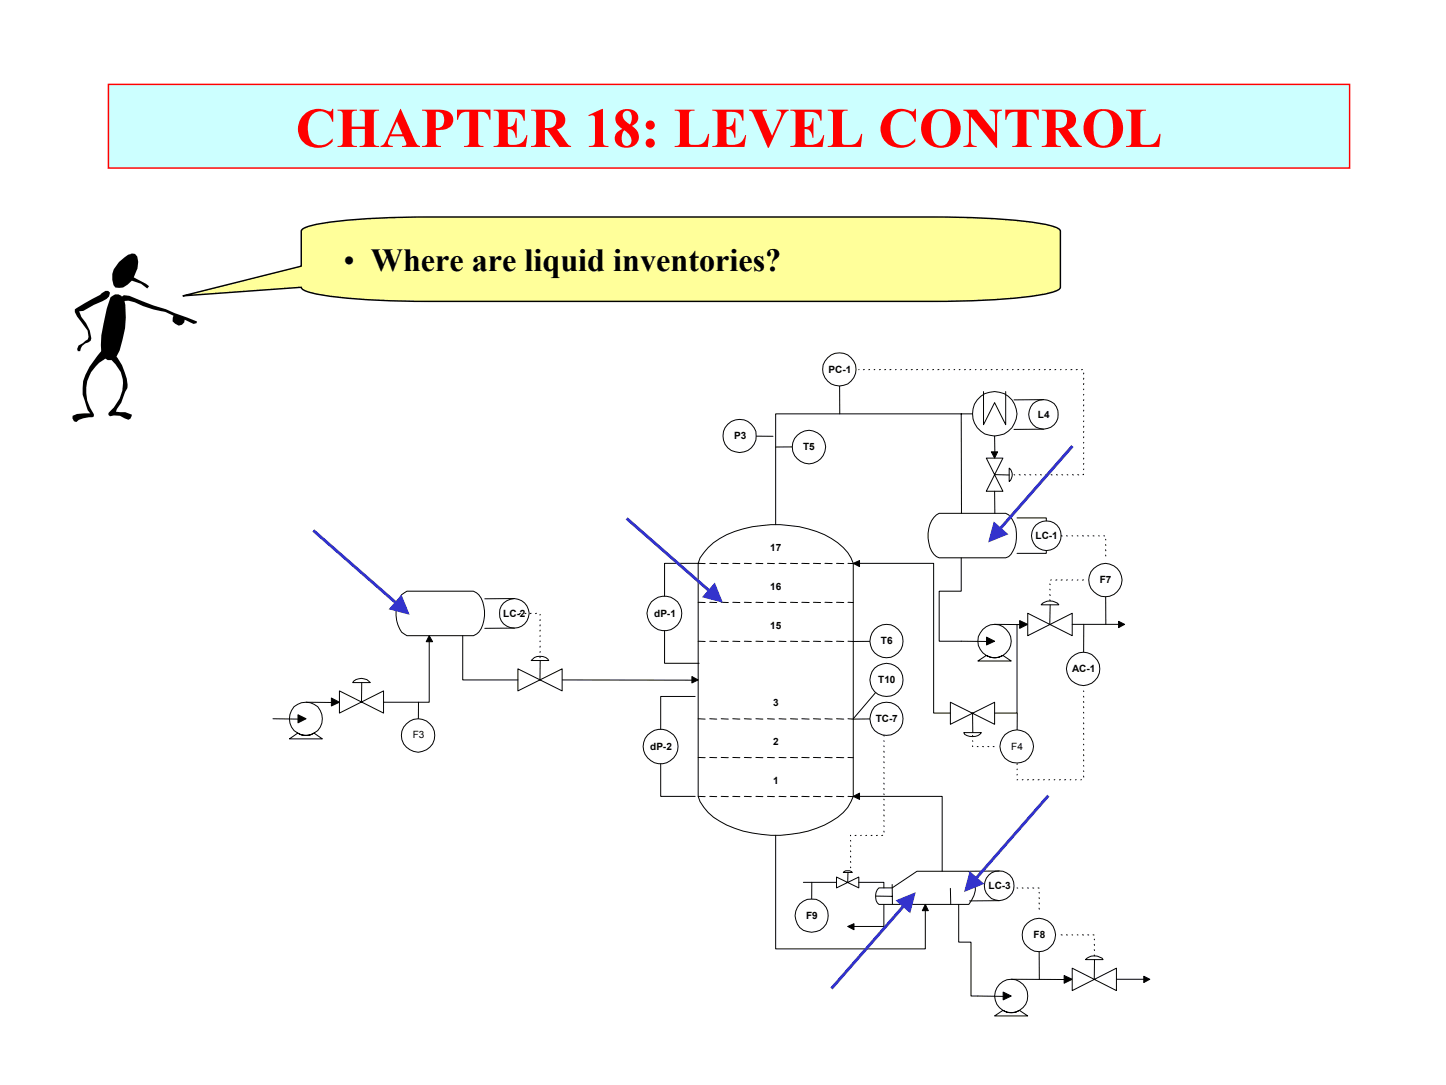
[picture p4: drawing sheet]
<svg xmlns="http://www.w3.org/2000/svg" width="254mm" height="190mm" viewBox="0 0 254 190" stroke-linecap="round" stroke-linejoin="round" font-family="sans-serif">
<defs><g id="words">
<text font-size="9.9" fill="#f00" x="51.9" y="25.8">CHAPTER 18: LEVEL CONTROL</text>
<text font-size="5.7" x="60.3" y="47.6">• Where are liquid inventories?</text>
<g font-size="1.8">
<text x="145.5" y="65.4">PC-1</text>
<text x="128.9" y="77.1">P3</text>
<text x="182.3" y="73.3">L4</text>
<text x="141.1" y="79">T5</text>
<text x="181.9" y="94.6">LC-1</text>
<text x="135.3" y="96.8">17</text>
<text x="135.3" y="103.6">16</text>
<text x="193.2" y="102.4">F7</text>
<text x="88.4" y="108.2">LC-2</text>
<text x="114.9" y="108.2">dP-1</text>
<text x="135.3" y="110.4">15</text>
<text x="154.7" y="113.2">T6</text>
<text x="154.3" y="120">T10</text>
<text x="188.3" y="118">AC-1</text>
<text x="135.8" y="124">3</text>
<text x="72.5" y="129.6">F3</text>
<text x="114.2" y="131.6">dP-2</text>
<text x="135.8" y="130.8">2</text>
<text x="153.8" y="126.7">TC-7</text>
<text x="177.6" y="131.6">F4</text>
<text x="135.8" y="137.7">1</text>
<text x="141.6" y="161.4">F9</text>
<text x="173.7" y="156.1">LC-3</text>
<text x="181.5" y="164.7">F8</text>
</g>
</g></defs>
<path d="M19 14.8h218.1v14.7h-218.1z" fill-rule="evenodd" fill="#cff" stroke="#f00" stroke-width=".25"/>
<g fill="#000">
<path d="M13.1 54.3l4.5-2.5 .9-.7h.5l.3 .3-.1 .6-.5 .5-4.1 2.1-.7 .1 .4 .9 .8 1.1 .7 1.3 .2 1.4-.1 .4-.4 .3a1.67 1.67 0 0 0-1.4 1.6h-.4l-.2-.4 .3-.6 1.6-1.1 .2-.4-.2-1.2-1.9-2.4-.4-.8z" fill-rule="evenodd"/>
<path d="M19.4 52.2a1.36 1.36 0 0 1 1.9-.3l.5 .7a15.8 15.8 0 0 1-1.4 10.1l-.8 .5h-.7l-.8-.5-.3-.7-.1-1.4a32.7 32.7 0 0 1 1.7-8.4z" fill-rule="evenodd"/>
<path d="M21.5 51.8l1.2 .1 4.2 1.7 2.2 .7 5.5 2.2-.1 .2-.5 .2-1.6-.8v.5l-.4 .4-.6 .2-.6-.4-.5-.4 .2-1-1.5-.6a17.1 17.1 0 0 1-5.4-1.7l-1-.3-1.1 .1-.2-.7 .5-.4h.2z" fill-rule="evenodd"/>
<path d="M20.9 46l1.6-1.3 .7-.1-.3-.1 .8 .1 .4 .4a4.6 4.6 0 0 1-.6 3.7l2.1 1.1 .6 .4-.3 .5-1.1-.9-1.6-.5-.8 .7-.8 .5h-1.3a3.4 3.4 0 0 1 .6-4.5z" fill-rule="evenodd"/>
<path d="M18 61.4l.5 .1 .3 .5v.7l-.5 .4a6.4 6.4 0 0 0-1.8 9.6v.4l-.3 .2a4 4 0 0 0-2.8 .8l-.4-.1-.3-.6 .1-.4 .7-.3 2.4-.1-.5-.6-.5-1.7a6.5 6.5 0 0 1 1.4-6.7z" fill-rule="evenodd"/>
<path d="M19.5 62.2h.5a8.8 8.8 0 0 1 2.4 5.9l-.4 .7-.7 1.9-.8 1.1-.1 .5 1.6 .1 1.2 .4-.3 .7-.4 .2-1.4-.7-1.1-.1-.7 .2-.3-.2v-.4a6.5 6.5 0 0 0 2.2-7.2l-1.9-2.5z" fill-rule="evenodd"/>
</g>
<path d="M32.2 51.9l20.7-5.2v-6.1a2.41 2.41 0 0 1 2-1 101.8 101.8 0 0 1 20.2-1.5h88.9a109.6 109.6 0 0 1 20.3 1.5 2.41 2.41 0 0 1 2 1v9.8a2.41 2.41 0 0 1-2 1.1 101.8 101.8 0 0 1-20.3 1.4h-88.9a109.6 109.6 0 0 1-20.2-1.4 2.41 2.41 0 0 1-2-1.1z" fill-rule="evenodd" fill="#ffff9a" stroke="#000" stroke-width=".25"/>
<path d="M124.4 96.1a14.7 14.7 0 0 1 9.4-3.8 19.2 19.2 0 0 1 13.4 3 7.1 7.1 0 0 1 2.7 3.6v40.9a7.4 7.4 0 0 1-3.9 4.4 20.5 20.5 0 0 1-19.6 0 7.9 7.9 0 0 1-3.8-4.4v-40.9l.4-1z" fill-rule="evenodd" fill="#fff" stroke="#000" stroke-width=".18"/>
<g fill="none" stroke="#000" stroke-width=".18">
<path d="M122.6 98.9l1.3 .1M124.7 98.9l1.2 .1M126.7 98.9l1.2 .1M128.7 98.9l1.3 .1M130.7 98.9l1.3 .1M132.8 98.9l1.2 .1M134.8 98.9l1.2 .1M136.8 98.9l1.3 .1M138.9 98.9l1.2 .1M140.8 98.9l1.3 .1M142.9 98.9l1.2 .1M144.9 98.9l1.3 .1"/>
<path d="M146.9 98.9l1.3 .1M148.9 98.9l1 .1M122.6 112.6h1.3M122.6 105.7l1.3 .1M124.7 112.6h1.2M124.7 105.7l1.2 .1M126.7 112.6h1.2M126.7 105.7l1.2 .1M128.7 112.6h1.3M128.7 105.7l1.3 .1M130.7 112.6h1.3M130.7 105.7l1.3 .1"/>
<path d="M132.8 112.6h1.2M132.8 105.7l1.2 .1M134.8 112.6h1.2M134.8 105.7l1.2 .1M136.8 112.6h1.3M136.8 105.7l1.3 .1M138.9 112.6h1.2M138.9 105.7l1.2 .1M140.8 112.6h1.3M140.8 105.7l1.3 .1M142.9 112.6h1.2M142.9 105.7l1.2 .1"/>
<path d="M144.9 112.6h1.3M144.9 105.7l1.3 .1M146.9 112.6h1.3M146.9 105.7l1.3 .1M148.9 112.6h1M148.9 105.7l1 .1M122.6 139.8l1.3 .1M122.6 133h1.3M122.6 126.2l1.3 .1M124.7 139.8l1.2 .1M124.7 133h1.2M124.7 126.2l1.2 .1"/>
<path d="M126.7 139.8l1.2 .1M126.7 133h1.2M126.7 126.2l1.2 .1M128.7 139.8l1.3 .1M128.7 133h1.3M128.7 126.2l1.3 .1M130.7 139.8l1.3 .1M130.7 133h1.3M130.7 126.2l1.3 .1M132.8 139.8l1.2 .1M132.8 133h1.2M132.8 126.2l1.2 .1"/>
<path d="M134.8 139.8l1.2 .1M134.8 133h1.2M134.8 126.2l1.2 .1M136.8 139.8l1.3 .1M136.8 133h1.3M136.8 126.2l1.3 .1M138.9 139.8l1.2 .1M138.9 133h1.2M138.9 126.2l1.2 .1M140.8 139.8l1.3 .1M140.8 133h1.3M140.8 126.2l1.3 .1"/>
<path d="M142.9 139.8l1.2 .1M142.9 133h1.2M142.9 126.2l1.2 .1M144.9 139.8l1.3 .1M144.9 133h1.3M144.9 126.2l1.3 .1M146.9 139.8l1.3 .1M146.9 133h1.3M146.9 126.2l1.3 .1M148.9 139.8l1 .1M148.9 133h1M148.9 126.2l1 .1"/>
</g>
<path d="M70.5 104.4l1-.6h11.7a2.95 2.95 0 0 1 1.8 2.6 5.8 5.8 0 0 1-.9 4.6l-.9 .6h-11.7a2.5 2.5 0 0 1-1.6-1.9 6 6 0 0 1 .6-5.3z" fill-rule="evenodd" fill="#fff" stroke="#000" stroke-width=".18"/>
<path d="M98.7 119.4h23" fill="none" stroke="#000" stroke-width=".18"/>
<path d="M121.5 118.8l1.1 .6-1.1 .5z" fill-rule="evenodd" fill="#000" stroke="#000" stroke-width=".18"/>
<path d="M50.8 126.2a2.9 2.9 0 0 1 5.8 0 2.9 2.9 0 0 1-5.8 0zM50.8 129.7h5.8l-1.4-1a2.63 2.63 0 0 1-2.9 0z" fill-rule="evenodd" fill="#fff" stroke="#000" stroke-width=".18"/>
<path d="M47.9 126.2l4.6 .1M53.8 123.3h4.5" fill="none" stroke="#000" stroke-width=".18"/>
<g fill="#000" stroke="#000" stroke-width=".18">
<path d="M52.3 125.5l1.5 .7-1.5 .7z" fill-rule="evenodd"/>
<path d="M58.2 122.6l1.4 .7-1.4 .7z" fill-rule="evenodd"/>
</g>
<g fill="#fff" stroke="#000" stroke-width=".18">
<path d="M59.6 121.3l7.8 3.9v-3.9l-7.8 3.9z" fill-rule="evenodd"/>
<path d="M62.1 119.6a2.07 2.07 0 0 1 2.9 .2h-3z" fill-rule="evenodd"/>
</g>
<path d="M63.5 119.8v3.5M75.4 112.5v10.8h-8" fill="none" stroke="#000" stroke-width=".18"/>
<path d="M75.4 111.6l.6 1.1h-1.1z" fill-rule="evenodd" fill="#000" stroke="#000" stroke-width=".18"/>
<circle cx="174.7" cy="72.6" r="3.9" fill="#fff" stroke="#000" stroke-width=".18"/>
<path d="M172.8 68.7v5.9l1.9-3.9 2 3.9v-5.9" fill="none" stroke="#000" stroke-width=".18"/>
<g fill="#fff" stroke="#000" stroke-width=".18">
<path d="M164 90.8l1-.7h11.7a3.4 3.4 0 0 1 1.8 2.7 5.5 5.5 0 0 1-1.3 4.9l-.5 .2h-11.7a2.95 2.95 0 0 1-1.8-2.6 5.4 5.4 0 0 1 .8-4.5z" fill-rule="evenodd"/>
<path d="M171.8 112.6a2.93 2.93 0 0 1 5.8 0 2.93 2.93 0 0 1-5.8 0zM171.8 116.1h5.8l-1.4-1a2.75 2.75 0 0 1-3 0z" fill-rule="evenodd"/>
</g>
<path d="M168.8 97.9v5.9h-3.8v8.8h8.5M174.7 109.6l4.6 .1" fill="none" stroke="#000" stroke-width=".18"/>
<g fill="#000" stroke="#000" stroke-width=".18">
<path d="M173.3 111.9l1.4 .7-1.4 .6z" fill-rule="evenodd"/>
<path d="M179.1 109l1.4 .6-1.4 .7z" fill-rule="evenodd"/>
</g>
<g fill="#fff" stroke="#000" stroke-width=".18">
<path d="M180.5 107.7l7.8 3.9v-3.9l-7.8 3.9z" fill-rule="evenodd"/>
<path d="M183.1 105.9a2.2 2.2 0 0 1 2.9 .3h-3.1z" fill-rule="evenodd"/>
</g>
<path d="M178.6 109.6v15.6h-9.8M184.5 106.2l-.1 3.4M188.3 109.6h8.3" fill="none" stroke="#000" stroke-width=".18"/>
<path d="M196.5 109.1l1 .5-1 .6z" fill-rule="evenodd" fill="#000" stroke="#000" stroke-width=".18"/>
<g fill="#fff" stroke="#000" stroke-width=".18">
<path d="M166.9 123.3v3.9l7.8-3.9v3.9z" fill-rule="evenodd"/>
<path d="M169.3 128.6h3.1a2.16 2.16 0 0 1-2.9 .3z" fill-rule="evenodd"/>
</g>
<path d="M150.9 98.9h13.1v26.3h2.9M170.8 125.2l.1 3.4" fill="none" stroke="#000" stroke-width=".18"/>
<path d="M149.9 98.9l1.1-.5v1.1z" fill-rule="evenodd" fill="#000" stroke="#000" stroke-width=".18"/>
<path d="M154.4 155.9h2.3l4.4-2.9h9.1a4.4 4.4 0 0 1 .9 4.2l-.9 1.6h-15.8a2.08 2.08 0 0 1 0-2.9z" fill-rule="evenodd" fill="#fff" stroke="#000" stroke-width=".18"/>
<path d="M136.2 146.7v19.9h26.3v-6.8M153.8 157.3l2.9 .1M156.7 155.3l.1 3.5M166.9 156l.1 2.8" fill="none" stroke="#000" stroke-width=".18"/>
<path d="M162.5 158.8l.6 1.1h-1.1z" fill-rule="evenodd" fill="#000" stroke="#000" stroke-width=".18"/>
<path d="M174.7 174.9a2.91 2.91 0 0 1 5.8 0 2.91 2.91 0 0 1-5.8 0zM174.7 178.4h5.8l-1.4-1a2.71 2.71 0 0 1-2.9 0z" fill-rule="evenodd" fill="#fff" stroke="#000" stroke-width=".18"/>
<path d="M150.9 139.8h14.6v13.2M168.4 158.8v6.6h2.2v9.5h5.8M177.6 171.9l9.6 .1" fill="none" stroke="#000" stroke-width=".18"/>
<g fill="#000" stroke="#000" stroke-width=".18">
<path d="M149.9 139.8l1.1-.5v1.1z" fill-rule="evenodd"/>
<path d="M176.2 174.2l1.4 .7-1.4 .7z" fill-rule="evenodd"/>
<path d="M186.9 171.3l1.4 .6-1.4 .7z" fill-rule="evenodd"/>
</g>
<g fill="#fff" stroke="#000" stroke-width=".18">
<path d="M188.3 170l7.8 3.9v-3.9l-7.8 3.9z" fill-rule="evenodd"/>
<path d="M190.7 168.5a2.15 2.15 0 0 1 3.1 0z" fill-rule="evenodd"/>
</g>
<path d="M192.3 168.5l-.1 3.4M196.1 171.9h4.9" fill="none" stroke="#000" stroke-width=".18"/>
<path d="M200.9 171.4l1.1 .5-1.1 .6z" fill-rule="evenodd" fill="#000" stroke="#000" stroke-width=".18"/>
<circle cx="183.8" cy="94.1" r="2.59" fill="#fff" stroke="#000" stroke-width=".18"/>
<g fill="none" stroke="#000" stroke-width=".18">
<path d="M178.6 90.9h5.2v.6M183.8 96.7v.5h-5.2M186.4 94.1h.2M187.3 94.1h.2M188.3 94.1h.1M189.2 94.1h.2M190.1 94.1h.2M191.1 94.1h.1M192 94.1h.2M193 94.1h.1M193.9 94.1h.1M194.2 94.7v.1"/>
<path d="M194.2 95.6v.2M194.2 96.5v.2M194.2 97.5v.1"/>
</g>
<circle cx="175.5" cy="155.5" r="2.62" fill="#fff" stroke="#000" stroke-width=".18"/>
<path d="M175.5 152.9l-5.2 .1M175.5 158.1l-5.2 .1" fill="none" stroke="#000" stroke-width=".18"/>
<g fill="#fff" stroke="#000" stroke-width=".18">
<path d="M146.9 154l4 1.9v-1.9l-4 1.9z" fill-rule="evenodd"/>
<path d="M148.3 153a1.13 1.13 0 0 1 1.4 .2h-1.6z" fill-rule="evenodd"/>
</g>
<path d="M148.9 153.2v1.7M150.9 154.9h4.4v1" fill="none" stroke="#000" stroke-width=".18"/>
<g fill="#fff" stroke="#000" stroke-width=".18">
<path d="M91 117.4l7.7 3.9v-3.9l-7.7 3.9z" fill-rule="evenodd"/>
<path d="M93.3 116a1.98 1.98 0 0 1 3.1 0z" fill-rule="evenodd"/>
</g>
<path d="M81.3 111.6v7.8h9.7M94.9 116l-.1 3.4" fill="none" stroke="#000" stroke-width=".18"/>
<circle cx="90.4" cy="107.7" r="2.6" fill="#fff" stroke="#000" stroke-width=".18"/>
<g fill="none" stroke="#000" stroke-width=".18">
<path d="M90.4 105.1h-5.2M90.4 110.3h-5.2M91.4 107.7h-.1M92.4 107.7h-.2M93.3 107.7h-.2M94.2 107.7h-.1M94.9 115.3l-.1 .2M94.9 114.4l-.1 .2M94.9 113.5l-.1 .1M94.9 112.5l-.1 .2M94.9 111.6l-.1 .1M94.9 110.6l-.1 .2"/>
<path d="M94.9 109.7l-.1 .2M94.9 108.8l-.1 .2M94.9 107.9l-.1 .1M155.3 158.8v3.9h-5.5"/>
</g>
<path d="M148.9 162.7l1.1-.5v1z" fill-rule="evenodd" fill="#000" stroke="#000" stroke-width=".18"/>
<circle cx="116.7" cy="107.7" r="3.1" fill="#fff" stroke="#000" stroke-width=".18"/>
<path d="M122.8 98.9h-6.1v5.7M116.7 110.8v5.7h6.1" fill="none" stroke="#000" stroke-width=".18"/>
<circle cx="116" cy="131.1" r="3" fill="#fff" stroke="#000" stroke-width=".18"/>
<path d="M142.1 78.4l-5.9 .1M116.1 134.1v5.7h6M122.1 122.3h-6v5.7" fill="none" stroke="#000" stroke-width=".18"/>
<circle cx="142.1" cy="78.5" r="2.92" fill="#fff" stroke="#000" stroke-width=".18"/>
<path d="M155.7 112.6h-5.8" fill="none" stroke="#000" stroke-width=".18"/>
<circle cx="155.7" cy="112.6" r="2.91" fill="#fff" stroke="#000" stroke-width=".18"/>
<path d="M155.7 126.2l-5.8 .1" fill="none" stroke="#000" stroke-width=".18"/>
<circle cx="155.7" cy="126.2" r="2.91" fill="#fff" stroke="#000" stroke-width=".18"/>
<path d="M190.4 109.6l-.1 7.8" fill="none" stroke="#000" stroke-width=".18"/>
<circle cx="190.3" cy="117.4" r="2.94" fill="#fff" stroke="#000" stroke-width=".18"/>
<g fill="none" stroke="#000" stroke-width=".18">
<path d="M147.5 64.9v7.8M178.7 136l-.1 .1M178.7 135l-.1 .1M178.7 134.1l-.1 .1M178.7 133.1l-.1 .2M178.8 136.9h-.2M179.7 136.9h-.1M180.7 136.9h-.2M181.6 136.9h-.2M182.5 136.9h-.1M183.5 136.9h-.2M184.4 136.9h-.2"/>
<path d="M185.3 136.9h-.1M186.3 136.9h-.2M187.2 136.9h-.2M188.1 136.9h-.1M189 136.9h-.1M190 136.9h-.2M190.3 121.3l.1 .1M190.3 122.2l.1 .2M190.3 123.2l.1 .1M190.3 124.1l.1 .2M190.3 125.1l.1 .1M190.3 126l.1 .1"/>
<path d="M190.3 126.9l.1 .2M190.3 127.8l.1 .2M190.3 128.8l.1 .1M190.3 129.7l.1 .2M190.3 130.7l.1 .1M190.3 131.6l.1 .2M190.3 132.5l.1 .2M190.3 133.4l.1 .2M190.3 134.4l.1 .1M190.3 135.3l.1 .2M190.3 136.2l.1 .2M141.1 154.9h5.8"/>
</g>
<circle cx="147.4" cy="64.9" r="2.94" fill="#fff" stroke="#000" stroke-width=".18"/>
<path d="M129.9 76.6h5.9" fill="none" stroke="#000" stroke-width=".18"/>
<circle cx="129.9" cy="76.5" r="2.93" fill="#fff" stroke="#000" stroke-width=".18"/>
<path d="M73.5 123.3v5.8" fill="none" stroke="#000" stroke-width=".18"/>
<circle cx="73.4" cy="129.1" r="2.93" fill="#fff" stroke="#000" stroke-width=".18"/>
<path d="M178.7 125.2l-.1 5.9" fill="none" stroke="#000" stroke-width=".18"/>
<circle cx="178.6" cy="131.1" r="2.94" fill="#fff" stroke="#000" stroke-width=".18"/>
<path d="M194.2 101.8v7.8M170.8 131l.1 .1M170.8 129.1l.1 .1M170.8 130l.1 .2M171.7 131.1h.1M172.6 131.1h.2M173.5 131.1h.2M174.5 131.1h.1" fill="none" stroke="#000" stroke-width=".18"/>
<circle cx="194.2" cy="101.9" r="2.92" fill="#fff" stroke="#000" stroke-width=".18"/>
<path d="M184.4 102.5l.1 .2M184.4 103.4l.1 .2M184.4 104.4l.1 .2M184.4 105.3l.1 .2M184.7 101.8l-.1 .1M185.7 101.8l-.2 .1M186.6 101.8l-.2 .1M187.5 101.8l-.2 .1M188.4 101.8l-.1 .1M189.4 101.8l-.2 .1M190.3 101.8l-.2 .1M182.5 164.1l.1 7.8" fill="none" stroke="#000" stroke-width=".18"/>
<circle cx="182.5" cy="164.2" r="2.93" fill="#fff" stroke="#000" stroke-width=".18"/>
<g fill="none" stroke="#000" stroke-width=".18">
<path d="M142.6 154.9v5.9M178.6 155.9h.2M179.6 155.9h.1M180.5 155.9h.2M181.4 155.9h.2M182.4 155.9h.1M182.5 156.7l.1 .1M182.5 157.6l.1 .2M182.5 158.5l.1 .2M182.5 159.4l.1 .2M186.4 164.1l.2 .1M187.3 164.1l.2 .1"/>
<path d="M188.3 164.1l.1 .1M189.2 164.1l.2 .1M190.1 164.1l.2 .1M191.1 164.1l.1 .1M192 164.1l.2 .1M192.2 164.9l.1 .1M192.2 165.8l.1 .2M192.2 166.7l.1 .2M192.2 167.7l.1 .1"/>
</g>
<circle cx="142.6" cy="160.8" r="2.93" fill="#fff" stroke="#000" stroke-width=".18"/>
<g fill="none" stroke="#000" stroke-width=".18">
<path d="M155.7 119.4l-5.8 6.8M155.3 129.1v.1M155.3 130v.2M155.3 131v.1M155.3 131.9v.2M155.3 132.8v.2M155.3 133.8v.1M155.3 134.7v.2M155.3 135.6v.2M155.3 136.6v.1M155.3 137.5v.2M155.3 138.4v.2"/>
<path d="M155.3 139.4v.1M149.4 147.6v.1M149.4 148.5v.1M149.4 149.4v.1M149.4 150.3v.2M149.4 151.3v.1M149.4 152.2v.2M149.4 146.7h.1M150.4 146.7h-.2M151.3 146.7h-.1M152.2 146.7h-.1M153.2 146.7h-.2"/>
<path d="M154.1 146.7h-.2M155 146.7h-.1M155.3 140.3v.1M155.3 141.2v.2M155.3 142.2v.1M155.3 143.1v.2M155.3 144.1v.1M155.3 145v.1M155.3 145.9v.2"/>
</g>
<g fill="#fff" stroke="#000" stroke-width=".18">
<path d="M173.2 80.4h3l-3 5.9h3z" fill-rule="evenodd"/>
<path d="M177.3 82.2a1.53 1.53 0 0 1 0 2.3z" fill-rule="evenodd"/>
<circle cx="155.7" cy="119.4" r="2.91"/>
</g>
<g fill="none" stroke="#000" stroke-width=".18">
<path d="M150.9 64.9h.1M151.8 64.9h-.1M152.8 64.9h-.2M153.7 64.9h-.2M154.6 64.9h-.1M155.6 64.9h-.2M156.5 64.9h-.2M157.4 64.9h-.1M158.3 64.9h-.1M159.3 64.9h-.1M160.3 64.9h-.2M161.2 64.9h-.2"/>
<path d="M162.1 64.9h-.1M163 64.9h-.1M164 64.9h-.2M164.9 64.9h-.2M165.8 64.9h-.1M166.8 64.9h-.2M167.7 64.9h-.1M168.6 64.9h-.1M168.8 72.7l.1 17.4M169.6 64.9h-.2M170.5 64.9h-.2M170.8 72.7h-34.6v19.4"/>
<path d="M171.4 64.9h-.1M172.4 64.9h-.2M173.3 64.9h-.1M174.3 64.9h-.2M174.7 76.6l.1 2.9M175.2 64.9h-.2M176.1 64.9h-.1M177.1 64.9h-.2M178 64.9h-.2M178.9 64.9h-.1M179.9 64.9h-.2M180.8 64.9h-.1"/>
<path d="M181.7 64.9h-.1M182.6 64.9h-.1M183.6 64.9h-.1M184.6 64.9h-.2M185.5 64.9h-.2M186.4 64.9h-.1M187.3 64.9h-.1M188.3 64.9h-.2M189.2 64.9h-.2M190.1 64.9h-.1M190.4 79.5l-.1 .1M190.4 78.6l-.1 .1"/>
<path d="M190.4 77.7l-.1 .1M190.4 76.7l-.1 .2M190.4 75.8l-.1 .1M190.4 74.8l-.1 .2M190.4 73.9l-.1 .1M190.4 73l-.1 .1M190.4 72l-.1 .2M190.4 71.1l-.1 .2M190.4 70.2l-.1 .1M190.4 69.2l-.1 .2M190.4 68.3l-.1 .1M190.4 67.3l-.1 .2"/>
<path d="M190.4 66.4l-.1 .2M190.4 65.5l-.1 .2M174.7 83.3l2.6 .1M174.7 86.3l.1 3.8M178.1 83.3l.1 .1M179 83.3l.2 .1M180 83.3l.1 .1M180.9 83.3l.2 .1M181.9 83.3l.1 .1M182.8 83.3l.1 .1M183.7 83.3l.2 .1M184.6 83.3l.2 .1"/>
<path d="M185.6 83.3l.1 .1M186.5 83.3l.2 .1M187.5 83.3l.1 .1M188.4 83.3l.2 .1M189.3 83.3l.2 .1M190.3 83.2l-.1 .1M190.4 82.3l-.1 .2M190.4 81.4l-.1 .1M190.4 80.4l-.1 .2"/>
</g>
<path d="M174.1 79.3h1.1l-.5 1.1z" fill-rule="evenodd" fill="#000" stroke="#000" stroke-width=".18"/>
<circle cx="183.3" cy="72.8" r="2.59" fill="#fff" stroke="#000" stroke-width=".18"/>
<path d="M183.3 70.2h-5.2M183.3 75.4h-5.2" fill="none" stroke="#000" stroke-width=".18"/>
<path d="M55 93.1l14.4 12.6" fill="none" stroke="#33c" stroke-width=".53"/>
<path d="M70.5 104.4l1.5 3.5-3.7-.9z" fill="#33c"/>
<path d="M188.4 78.3l-12.6 14.4" fill="none" stroke="#33c" stroke-width=".53"/>
<path d="M174.6 91.5l2.5 2.3-3.5 1.4z" fill="#33c"/>
<path d="M158.6 159.2l-12.6 14.4" fill="none" stroke="#33c" stroke-width=".53"/>
<path d="M157.3 158.1l3.6-1.5-1 3.8z" fill="#33c"/>
<path d="M110.1 91l14.4 12.6" fill="none" stroke="#33c" stroke-width=".53"/>
<path d="M125.6 102.3l1.4 3.5-3.7-.9z" fill="#33c"/>
<path d="M184.2 139.7l-12.6 14.4" fill="none" stroke="#33c" stroke-width=".53"/>
<path d="M170.3 152.9l2.6 2.3-3.6 1.4z" fill="#33c"/>
<use href="#words"/>
</svg>
